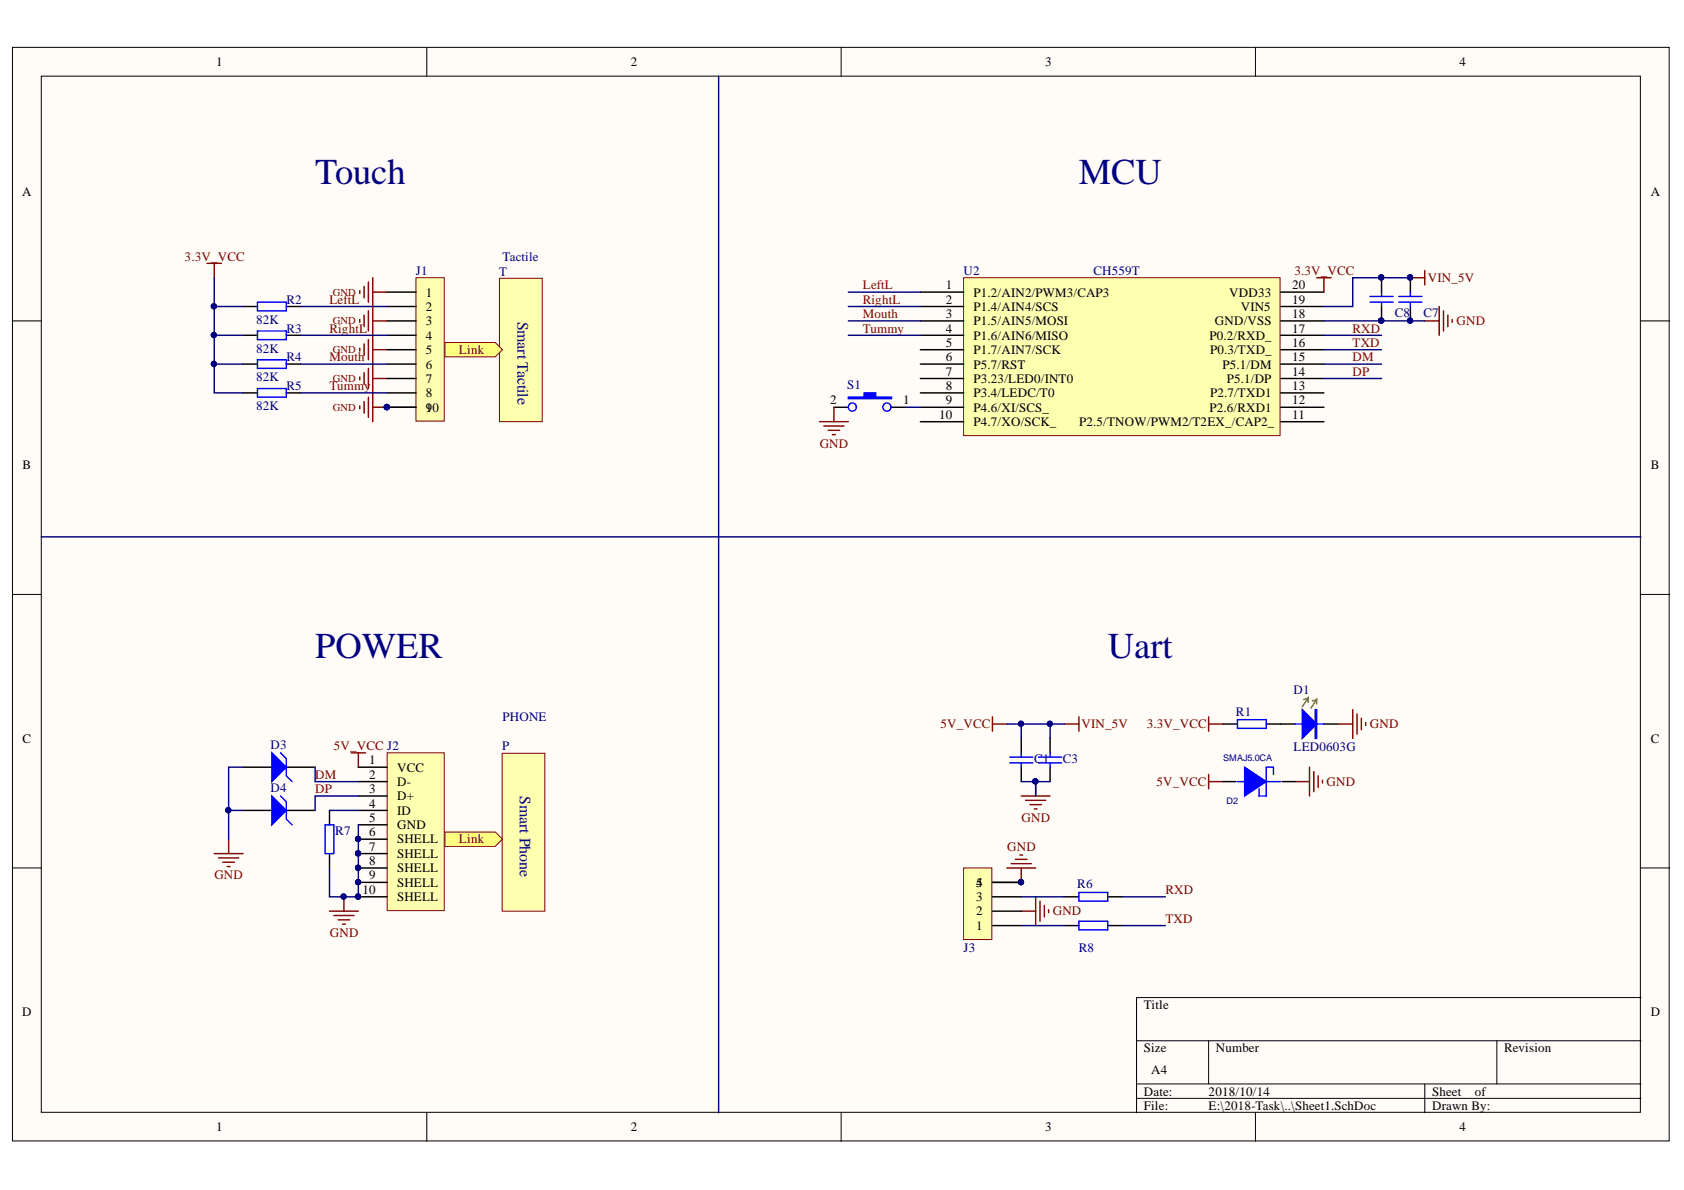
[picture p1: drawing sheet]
<svg xmlns="http://www.w3.org/2000/svg" width="297mm" height="210mm" viewBox="0 0 297 210" stroke-linecap="round" stroke-linejoin="round" font-family="sans-serif">
<defs><g id="words">
<g font-size="6.4" fill="#000080">
<text x="55.6" y="32.4">Touch</text>
<text x="190.3" y="32.4">MCU</text>
<text x="55.6" y="116.1">POWER</text>
<text x="195.4" y="116.1">Uart</text>
</g>
<g font-size="2.8" fill="#000080">
<text x="91.3" y="56.7" transform="rotate(90 91.3 56.7)">Smart Tactile</text>
<text x="91.7" y="140.5" transform="rotate(90 91.7 140.5)">Smart Phone</text>
</g>
<g font-size="2.3">
<text x="38.2" y="11.7">1</text>
<text x="111.2" y="11.7">2</text>
<text x="184.3" y="11.7">3</text>
<text x="257.4" y="11.7">4</text>
<text x="3.9" y="34.5">A</text>
<text x="291.2" y="34.5">A</text>
<text x="75.1" y="52.3">1</text>
<text x="166.8" y="51.1">1</text>
<text x="166.8" y="53.6">2</text>
<text x="171.7" y="52.3">P1.2/AIN2/PWM3/CAP3</text>
<text x="216.8" y="52.3">VDD33</text>
<text x="227.9" y="53.6">19</text>
<text x="227.9" y="51.1">20</text>
<text x="75.1" y="54.9">2</text>
<text x="75.1" y="57.4">3</text>
<text x="75.1" y="59.9">4</text>
<text x="166.8" y="56.1">3</text>
<text x="166.8" y="58.7">4</text>
<text x="171.7" y="54.9">P1.4/AIN4/SCS</text>
<text x="171.7" y="57.4">P1.5/AIN5/MOSI</text>
<text x="171.7" y="59.9">P1.6/AIN6/MISO</text>
<text x="213.4" y="59.9">P0.2/RXD_</text>
<text x="214.3" y="57.4">GND/VSS</text>
<text x="218.9" y="54.9">VIN5</text>
<text x="227.9" y="58.7">17</text>
<text x="227.9" y="56.1">18</text>
<text x="75.1" y="62.5">5</text>
<text x="75.1" y="65">6</text>
<text x="166.8" y="61.2">5</text>
<text x="166.8" y="63.7">6</text>
<text x="171.7" y="62.5">P1.7/AIN7/SCK</text>
<text x="171.7" y="65">P5.7/RST</text>
<text x="213.4" y="62.5">P0.3/TXD_</text>
<text x="215.6" y="65">P5.1/DM</text>
<text x="227.9" y="63.7">15</text>
<text x="227.9" y="61.2">16</text>
<text x="75.1" y="67.5">7</text>
<text x="75.1" y="70.1">8</text>
<text x="146.4" y="71.3">2</text>
<text x="159.3" y="71.3">1</text>
<text x="166.8" y="66.3">7</text>
<text x="166.8" y="68.8">8</text>
<text x="166.8" y="71.3">9</text>
<text x="171.7" y="67.5">P3.23/LED0/INT0</text>
<text x="171.7" y="70.1">P3.4/LEDC/T0</text>
<text x="213.4" y="70.1">P2.7/TXD1</text>
<text x="216.4" y="67.5">P5.1/DP</text>
<text x="227.9" y="71.3">12</text>
<text x="227.9" y="68.8">13</text>
<text x="227.9" y="66.3">14</text>
<text x="75.1" y="72.6">90</text>
<text x="75.1" y="72.6">1</text>
<text x="165.6" y="73.9">10</text>
<text x="171.7" y="72.6">P4.6/XI/SCS_</text>
<text x="171.7" y="75.2">P4.7/XO/SCK_</text>
<text x="190.4" y="75.2">P2.5/TNOW/PWM2/T2EX_/CAP2_</text>
<text x="213.4" y="72.6">P2.6/RXD1</text>
<text x="227.9" y="73.9">11</text>
<text x="4" y="82.8">B</text>
<text x="291.2" y="82.8">B</text>
<text x="4" y="131">C</text>
<text x="291.2" y="131">C</text>
<text x="65.1" y="134.8">1</text>
<text x="65.1" y="137.4">2</text>
<text x="70" y="136.1">VCC</text>
<text x="65.1" y="139.9">3</text>
<text x="65.1" y="142.4">4</text>
<text x="70" y="138.6">D-</text>
<text x="70" y="141.2">D+</text>
<text x="70" y="143.7">ID</text>
<text x="65.1" y="145">5</text>
<text x="65.1" y="147.5">6</text>
<text x="70" y="146.2">GND</text>
<text x="70" y="148.8">SHELL</text>
<text x="65.1" y="150">7</text>
<text x="65.1" y="152.6">8</text>
<text x="65.1" y="155.1">9</text>
<text x="70" y="151.3">SHELL</text>
<text x="70" y="153.8">SHELL</text>
<text x="64" y="157.7">10</text>
<text x="70" y="156.4">SHELL</text>
<text x="70" y="158.9">SHELL</text>
<text x="172.2" y="161.5">2</text>
<text x="172.2" y="158.9">3</text>
<text x="172.2" y="156.4">4</text>
<text x="172.2" y="156.4">5</text>
<text x="172.2" y="164.1">1</text>
<text x="3.9" y="179.3">D</text>
<text x="201.8" y="178">Title</text>
<text x="291.2" y="179.3">D</text>
<text x="201.8" y="185.6">Size</text>
<text x="214.5" y="185.6">Number</text>
<text x="265.3" y="185.6">Revision</text>
<text x="203" y="189.4">A4</text>
<text x="201.8" y="193.2">Date:</text>
<text x="201.8" y="195.8">File:</text>
<text x="213.2" y="193.2">2018/10/14</text>
<text x="213.2" y="195.8">E:\2018-Task\..\Sheet1.SchDoc</text>
<text x="252.6" y="193.2">Sheet</text>
<text x="252.6" y="195.8">Drawn By:</text>
<text x="260.2" y="193.2">of</text>
<text x="38.2" y="199.6">1</text>
<text x="111.2" y="199.6">2</text>
<text x="184.3" y="199.6">3</text>
<text x="257.4" y="199.6">4</text>
</g>
<g font-size="2.3" fill="#800000">
<text x="32.6" y="46">3.3V_VCC</text>
<text x="58.1" y="53.6">LeftL</text>
<text x="152.2" y="51.1">LeftL</text>
<text x="152.2" y="53.6">RightL</text>
<text x="228.3" y="48.5">3.3V_VCC</text>
<text x="251.9" y="49.8">VIN_5V</text>
<text x="58.1" y="58.7">RightL</text>
<text x="152.2" y="56.1">Mouth</text>
<text x="152.2" y="58.7">Tummy</text>
<text x="238.6" y="58.7">RXD</text>
<text x="256.9" y="57.4">GND</text>
<text x="58.1" y="63.7">Mouth</text>
<text x="81" y="62.5">Link</text>
<text x="238.6" y="61.2">TXD</text>
<text x="238.6" y="63.7">DM</text>
<text x="58.1" y="68.8">Tummy</text>
<text x="238.6" y="66.3">DP</text>
<text x="144.6" y="79">GND</text>
<text x="165.9" y="128.5">5V_VCC</text>
<text x="190.8" y="128.5">VIN_5V</text>
<text x="202.3" y="128.5">3.3V_VCC</text>
<text x="241.6" y="128.5">GND</text>
<text x="55.6" y="137.4">DM</text>
<text x="58.9" y="132.3">5V_VCC J2</text>
<text x="55.6" y="139.9">DP</text>
<text x="204" y="138.6">5V_VCC</text>
<text x="234" y="138.6">GND</text>
<text x="81" y="148.8">Link</text>
<text x="180.2" y="145">GND</text>
<text x="37.8" y="155.1">GND</text>
<text x="177.7" y="150">GND</text>
<text x="185.7" y="161.5">GND</text>
<text x="205.6" y="157.7">RXD</text>
<text x="58.2" y="165.3">GND</text>
<text x="205.6" y="162.7">TXD</text>
</g>
<g font-size="2.3" fill="#000080">
<text x="88.7" y="46">Tactile</text>
<text x="50.5" y="53.6">R2</text>
<text x="73.3" y="48.5">J1</text>
<text x="88.1" y="48.6">T</text>
<text x="170" y="48.5">U2</text>
<text x="192.9" y="48.5">CH559T</text>
<text x="45.2" y="57.1">82K</text>
<text x="50.5" y="58.7">R3</text>
<text x="246" y="55.9">C8</text>
<text x="251.1" y="55.9">C7</text>
<text x="45.2" y="62.2">82K</text>
<text x="50.5" y="63.7">R4</text>
<text x="45.2" y="67.3">82K</text>
<text x="50.5" y="68.8">R5</text>
<text x="149.4" y="68.6">S1</text>
<text x="45.2" y="72.4">82K</text>
<text x="228.2" y="122.4">D1</text>
<text x="88.7" y="127.2">PHONE</text>
<text x="218" y="126.2">R1</text>
<text x="47.7" y="132">D3</text>
<text x="88.6" y="132.4">P</text>
<text x="182.4" y="134.6">C1</text>
<text x="187.5" y="134.6">C3</text>
<text x="228.2" y="132.5">LED0603G</text>
<text x="47.7" y="139.6">D4</text>
<text x="59.1" y="147.3">R7</text>
<text x="190" y="156.6">R6</text>
<text x="170" y="167.9">J3</text>
<text x="190.3" y="167.9">R8</text>
</g>
<g font-size="1.9" fill="#800000">
<text x="58.7" y="52.2">GND</text>
<text x="58.7" y="57.2">GND</text>
<text x="58.7" y="62.3">GND</text>
<text x="58.7" y="67.4">GND</text>
<text x="58.7" y="72.4">GND</text>
</g>
<g font-size="1.6" fill="#000080">
<text x="215.7" y="134.2">SMAJ5.0CA</text>
<text x="216.3" y="141.8">D2</text>
</g>
</g></defs>
<g fill="#fffcf8" stroke="#000" stroke-width=".18">
<path d="M2.2 8.4h292.2v192.9h-292.2z"/>
<path d="M7.3 13.4h282v182.8h-282z"/>
</g>
<g fill="none" stroke="#000" stroke-width=".18">
<path d="M75.3 8.4v5M148.4 8.4v5M221.4 8.4v5M2.2 56.6h5.1M289.4 56.6h5.1M2.2 104.9h5.1M289.4 104.9h5.1M2.2 153.1h5.1M289.4 153.1h5.1M289.4 176h-88.9v20.3M75.3 196.3v5.1M148.4 196.3v5.1"/>
<path d="M200.5 183.6h88.9M200.5 191.2h88.9M200.5 193.7h88.9M213.2 183.6v7.6M221.4 196.3v5.1M251.3 191.2v5.1M264 183.6v7.6"/>
</g>
<g fill="none" stroke="#800000" stroke-width=".25">
<path d="M63.5 51.3v.5M63.5 56.3v.6M64.2 50.5v2M64.2 55.6v2M65 49.7v3.6M65 54.8v3.6M65 59.9v3.6M65.7 49v25.4M65.7 51.5h2.6M65.7 56.6h2.6M63.5 61.4v.5M63.5 66.5v.5"/>
<path d="M63.5 71.6v.5M64.2 60.7v2M64.2 65.7v2.1M64.2 70.8v2.1M65 65v3.5M65 70.1v3.5M65.7 71.8h2.6M65.7 61.7h2.6M65.7 66.8h2.6"/>
</g>
<circle cx="68.2" cy="71.8" r=".47" fill="#000080" stroke="#000080" stroke-width=".18"/>
<path d="M73.4 49h5v25.3h-5z" fill="#ffffb0" stroke="#800000" stroke-width=".18"/>
<path d="M68.3 51.5h5.1M68.3 54.1h5.1M68.3 56.6h5.1M68.3 59.1h5.1M68.3 61.7h5.1M68.3 64.2h5.1M68.3 66.8h5.1M68.3 69.3h5.1M68.3 71.8h5.1M42.9 135.3h5.1M50.5 135.3h5.1" fill="none" stroke="#000" stroke-width=".25"/>
<circle cx="68.2" cy="71.8" r=".47" fill="#000080" stroke="#000080" stroke-width=".18"/>
<path d="M48 132.8l2.5 2.5-2.5 2.6z" fill="#00f"/>
<path d="M48 132.8l2.5 2.5-2.5 2.6zM49.5 132.8l1 1v3.1l1 1" fill="none" stroke="#00f" stroke-width=".25"/>
<path d="M42.9 142.9h5.1M50.5 142.9h5.1" fill="none" stroke="#000" stroke-width=".25"/>
<path d="M48 140.4l2.5 2.5-2.5 2.6z" fill="#00f"/>
<g fill="none" stroke="#00f" stroke-width=".25">
<path d="M45.4 53.3h5.1v1.5h-5.1zM45.4 58.4h5.1v1.5h-5.1zM45.4 63.5h5.1v1.5h-5.1zM45.4 68.5h5.1v1.6h-5.1zM178.1 134.6h4.1M178.1 133.6h4.1M180.1 132.8v.8M180.1 134.6v.7M183.2 134.6h4.1M183.2 133.6h4.1M185.2 132.8v.8M185.2 134.6v.7"/>
<path d="M48 140.4l2.5 2.5-2.5 2.6zM49.5 140.4l1 1v3.1l1 1M57.4 145.5h1.5v5.1h-1.5zM190.3 162.5h5.1v1.5h-5.1z"/>
</g>
<g fill="none" stroke="#800000" stroke-width=".25">
<path d="M36.5 46.4h2.6M37.8 46.4v2.6M61.9 132.8h2.6M63.2 132.8v2.5M213.2 126.4v2.6M213.2 136.6v2.5M213.2 137.9h2.5M213.2 127.7h2.5M228.4 137.9h2.6M231 135.3v5.1M231.7 136.1v3.5M232.5 136.9v2"/>
<path d="M233.3 137.6v.5M37.8 150.6h5.1M38.6 151.3h3.5M39.3 152.1h2M40.1 152.9h.5M40.3 148v2.6M60.7 158.2v2.5M58.1 160.7h5.1M58.9 161.5h3.5M59.6 162.2h2.1M60.4 163h.5"/>
</g>
<g fill="none" stroke="#000" stroke-width=".25">
<path d="M42.9 54.1h2.5M42.9 59.1h2.5M50.5 54.1h2.5M50.5 59.1h2.5M42.9 64.2h2.5M42.9 69.3h2.5M50.5 64.2h2.5M50.5 69.3h2.5M180.1 130.2v2.6M180.1 135.3v2.6M185.2 130.2v2.6M185.2 135.3v2.6"/>
<path d="M58.1 142.9v2.6M58.1 150.6v2.5M187.8 163.3h2.5M195.4 163.3h2.5"/>
</g>
<circle cx="60.6" cy="158.1" r=".47" fill="#000080" stroke="#000080" stroke-width=".18"/>
<path d="M68.3 132.8h10.1v27.8h-10.1z" fill="#ffffb0" stroke="#800000" stroke-width=".18"/>
<path d="M147.1 71.8h2.5M157.3 71.8h2.5M63.2 135.3h5.1M63.2 137.9h5.1M63.2 140.4h5.1M63.2 142.9h5.1M63.2 145.5h5.1M63.2 148h5.1M63.2 150.6h5.1M63.2 153.1h5.1M63.2 155.6h5.1M63.2 158.2h5.1" fill="none" stroke="#000" stroke-width=".25"/>
<g fill="#000080" stroke="#000080" stroke-width=".18">
<circle cx="63.2" cy="148" r=".46"/>
<circle cx="63.2" cy="150.5" r=".46"/>
<circle cx="63.2" cy="153.1" r=".46"/>
<circle cx="63.2" cy="155.6" r=".46"/>
<circle cx="63.2" cy="158.1" r=".46"/>
</g>
<path d="M149.6 70.1h2.8v-.8h2.1v.8h2.8v.2h-7.7z" fill-rule="evenodd" fill="#00f"/>
<g fill="none" stroke="#00f" stroke-width=".25">
<path d="M149.6 70.1h2.8v-.8h2.1v.8h2.8v.2h-7.7z"/>
<circle cx="150.3" cy="71.8" r=".72"/>
<circle cx="156.4" cy="71.8" r=".72"/>
</g>
<path d="M144.6 74.4h5M145.3 75.1h3.6M146.1 75.9h2M146.8 76.7h.5M147.1 71.8v2.6" fill="none" stroke="#800000" stroke-width=".25"/>
<path d="M170 49h55.8v27.8h-55.8z" fill="#ffffb0" stroke="#800000" stroke-width=".18"/>
<g fill="none" stroke="#000" stroke-width=".25">
<path d="M162.3 51.5h7.7M162.3 54.1h7.7M162.3 56.6h7.7M162.3 59.1h7.7M225.9 51.5h7.6M225.9 54.1h7.6M225.9 56.6h7.6M225.9 59.1h7.6M248.8 49v2.5M248.8 54.1v2.5M162.3 61.7h7.7M162.3 64.2h7.7"/>
<path d="M162.3 66.8h7.7M162.3 69.3h7.7M162.3 71.8h7.7M162.3 74.4h7.7M225.9 61.7h7.6M225.9 64.2h7.6M225.9 66.8h7.6M225.9 69.3h7.6M225.9 71.8h7.6M225.9 74.4h7.6M215.7 127.7h2.6M223.4 127.7h5"/>
<path d="M233.5 127.7h2.6M187.8 158.2h2.5M195.4 158.2h2.5"/>
</g>
<g fill="none" stroke="#800000" stroke-width=".25">
<path d="M232.3 49h2.5M233.5 49v2.5M251.3 56.6h2.6M253.9 54.1v5M254.6 54.8v3.6M255.4 55.6v2M256.1 56.3v.6M177.6 153.1h5.1M178.4 152.3h3.5M179.1 151.6h2.1M179.9 150.8h.5M180.1 153.1v2.5"/>
<path d="M182.7 158.2v5.1M183.4 158.9v3.6M184.2 159.7v2M180.1 160.7h2.6M185 160.5v.5"/>
</g>
<g fill="#000080" stroke="#000080" stroke-width=".18">
<circle cx="248.7" cy="56.6" r=".46"/>
<circle cx="248.7" cy="48.9" r=".46"/>
<circle cx="180.1" cy="155.6" r=".46"/>
</g>
<path d="M246.7 52.3h4.1M246.7 53.3h4.1M248.8 51.5v.8M248.8 53.3v.8M218.3 126.9h5.1v1.6h-5.1zM228.4 127.7h5.1M232 125.2h.3v5h-.3zM232.1 125.2v5M190.3 157.4h5.1v1.5h-5.1z" fill="none" stroke="#00f" stroke-width=".25"/>
<path d="M230.7 123.9v-.8l-1 1.6M230.7 123.1l-.7 .3M232.3 124.2v-.8l-1.1 1.5M232.3 123.4l-.8 .2" fill="none" stroke="#0f0" stroke-width=".25"/>
<path d="M229.7 125.2l2.6 2.5-2.6 2.5z" fill="#00f"/>
<path d="M229.7 125.2l2.6 2.5-2.6 2.5z" fill="none" stroke="#00f" stroke-width=".25"/>
<path d="M236.1 127.7h2.5M238.6 125.2v5M239.4 125.9v3.6M240.1 126.7v2M240.9 127.5v.5" fill="none" stroke="#800000" stroke-width=".25"/>
<path d="M219.5 135.3l3.9 2.6-3.9 2.5z" fill="#00f"/>
<path d="M218.3 137.9h2.5M219.5 135.3l3.9 2.6-3.9 2.5zM223.4 137.9h2.5M224.6 136.6v-1.3h-1.2v5.1h-1.3v-1.3" fill="none" stroke="#00f" stroke-width=".25"/>
<path d="M215.7 137.9h2.3M226.1 137.9h2.3" fill="none" stroke="#000" stroke-width=".25"/>
<path d="M170 153.1h5v12.6h-5z" fill="#ffffb0" stroke="#800000" stroke-width=".18"/>
<path d="M243.7 49v2.5M243.7 54.1v2.5M175.1 158.2h5M175.1 155.6h5M175.1 163.3h5M175.1 160.7h5" fill="none" stroke="#000" stroke-width=".25"/>
<g fill="#000080" stroke="#000080" stroke-width=".18">
<circle cx="180.1" cy="155.6" r=".46"/>
<circle cx="243.6" cy="48.9" r=".46"/>
<circle cx="243.6" cy="56.6" r=".46"/>
<circle cx="182.6" cy="137.8" r=".46"/>
<circle cx="248.7" cy="48.9" r=".46"/>
</g>
<path d="M241.7 53.3h4M241.7 52.3h4M243.7 51.5v.8M243.7 53.3v.8" fill="none" stroke="#00f" stroke-width=".25"/>
<path d="M248.8 49h2.5M251.3 47.7v2.6M175.1 126.4v2.6M175.1 127.7h2.5M182.7 137.9v2.5M187.8 127.7h2.5M190.3 126.4v2.6M180.1 140.4h5.1M180.9 141.2h3.6M181.7 141.9h2M182.4 142.7h.5" fill="none" stroke="#800000" stroke-width=".25"/>
<path d="M88.6 132.9h7.5v27.8h-7.5z" fill="#ffffb0" stroke="#800000" stroke-width=".18"/>
<path d="M78.5 146.8h8.9l1.2 1.2-1.2 1.3h-8.9z" fill-rule="evenodd" fill="#ffff80" stroke="#800000" stroke-width=".18"/>
<path d="M88.1 49.1h7.5v25.3h-7.5z" fill="#ffffb0" stroke="#800000" stroke-width=".18"/>
<path d="M78.5 60.4h8.9l1.2 1.3-1.2 1.3h-8.9z" fill-rule="evenodd" fill="#ffff80" stroke="#800000" stroke-width=".18"/>
<g fill="none" stroke="#000080" stroke-width=".25">
<path d="M126.8 13.4v182.9M37.8 54.1v5h5.1M37.8 59.1v5.1h5.1M37.8 49v5.1h5.1M53 54.1h15.3M53 59.1h15.3M149.6 54.1h12.7M149.6 59.1h12.7M149.6 51.5h12.7M149.6 56.6h12.7M233.5 56.6h17.8M233.5 59.1h10.2"/>
<path d="M248.8 49h-10.2v5.1h-5.1M37.8 64.2v5.1h5.1M53 64.2h15.3M53 69.3h15.3M159.8 71.8h2.5M233.5 64.2h10.2M233.5 66.8h10.2M233.5 61.7h10.2M7.3 94.7h282.1M42.9 135.3h-2.6v7.6h2.6M55.6 135.3v2.6h7.6M177.6 127.7h10.2"/>
<path d="M180.1 137.9h5.1M180.1 127.7v2.5M182.7 137.9v2.5M185.2 127.7v2.5M40.3 142.9v5.1M58.1 142.9h5.1M63.2 140.4h-7.6v2.5M63.2 145.5v12.7h-5.1v-5.1M180.1 158.2h7.7M197.9 158.2h7.7M180.1 163.3h7.7M197.9 163.3h7.7"/>
</g>
<g fill="#000080" stroke="#000080" stroke-width=".18">
<circle cx="40.3" cy="142.9" r=".47"/>
<circle cx="37.7" cy="59.1" r=".46"/>
<circle cx="37.7" cy="54" r=".47"/>
<circle cx="37.7" cy="64.2" r=".47"/>
<circle cx="60.6" cy="158.1" r=".47"/>
<circle cx="63.2" cy="158.1" r=".46"/>
<circle cx="63.2" cy="155.6" r=".46"/>
<circle cx="63.2" cy="153.1" r=".46"/>
<circle cx="63.2" cy="150.5" r=".46"/>
<circle cx="63.2" cy="148" r=".46"/>
<circle cx="182.6" cy="137.8" r=".46"/>
<circle cx="180.1" cy="127.7" r=".46"/>
<circle cx="185.2" cy="127.7" r=".46"/>
<circle cx="243.6" cy="48.9" r=".46"/>
<circle cx="248.7" cy="48.9" r=".46"/>
<circle cx="243.6" cy="56.6" r=".46"/>
<circle cx="248.7" cy="56.6" r=".46"/>
</g>
<use href="#words"/>
</svg>
